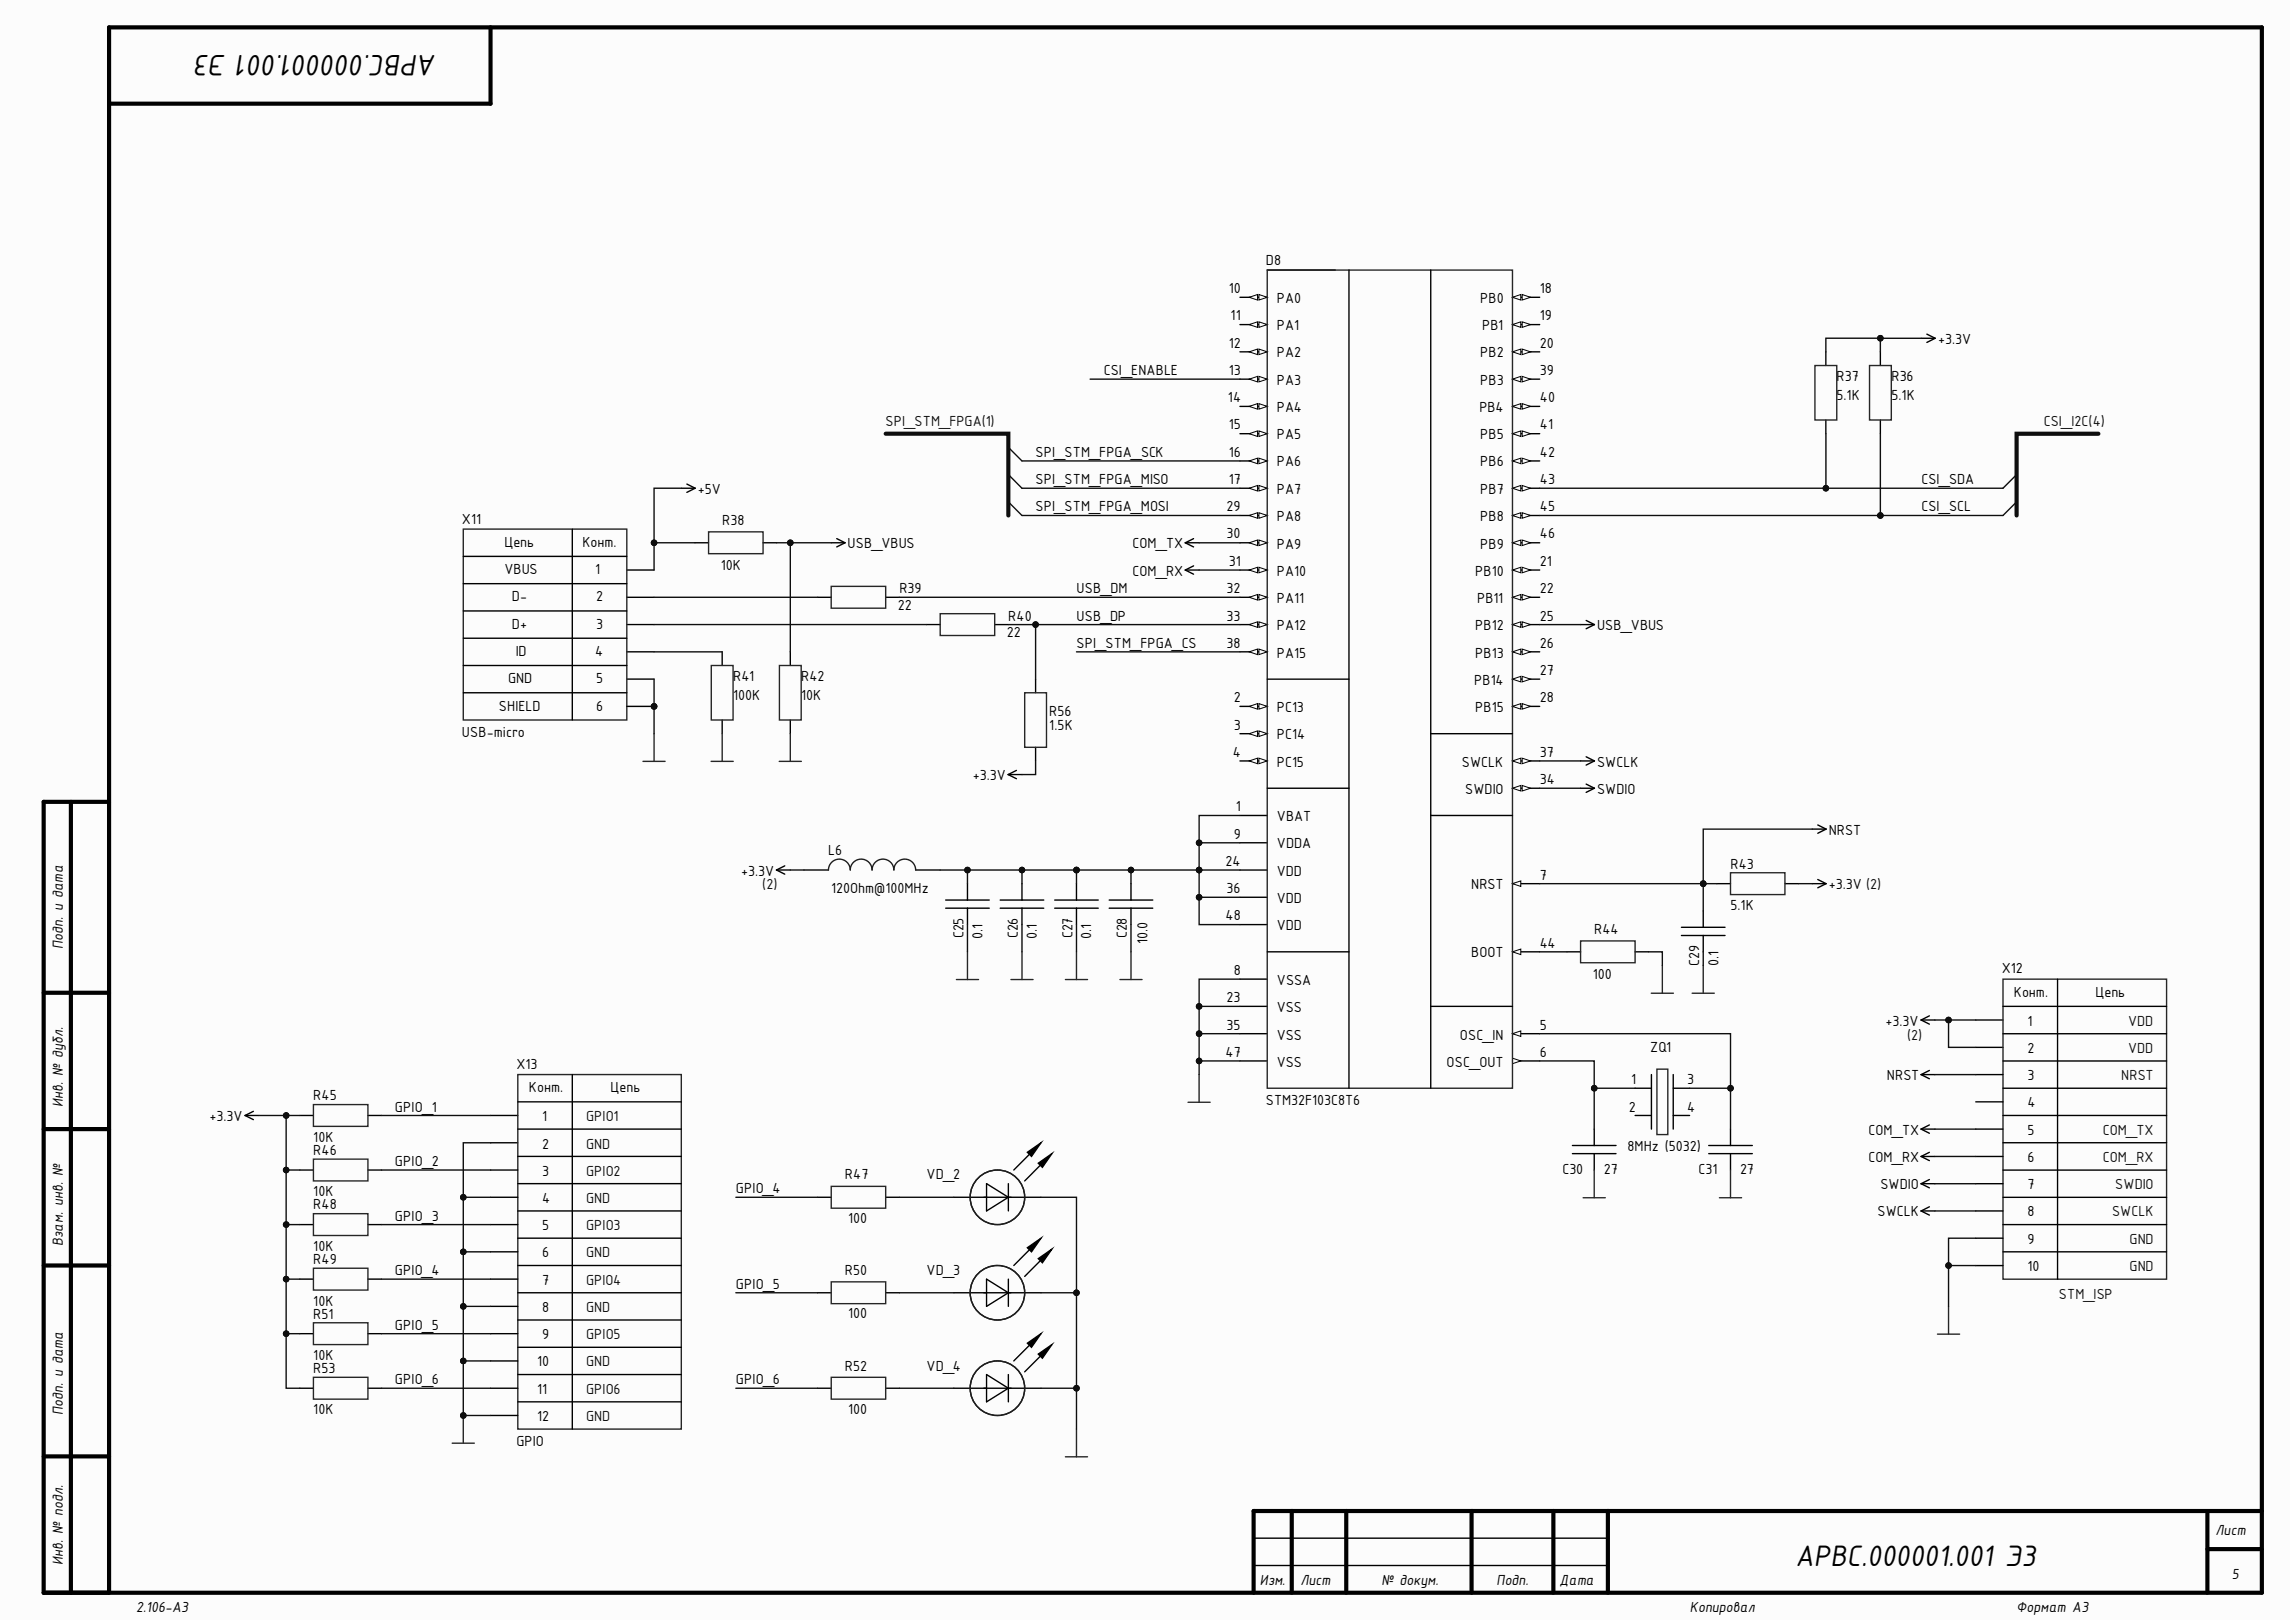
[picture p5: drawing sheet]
<svg xmlns="http://www.w3.org/2000/svg" width="420mm" height="297mm" viewBox="0 0 420 297" stroke-linecap="round" stroke-linejoin="round" font-family="sans-serif">
<defs><g id="words">
<g font-size="5.9">
<text x="79.9" y="10" transform="rotate(-180 79.9 10)">АРВС.000001.001 Э3</text>
<text x="328.7" y="286.6">АРВС.000001.001 Э3</text>
</g>
<g font-size="2.9">
<text x="225" y="53.7">10</text>
<text x="231.7" y="48.4">D8</text>
<text x="281.9" y="53.7">18</text>
<text x="225.3" y="58.7">11</text>
<text x="233.8" y="55.4">PA0</text>
<text x="271" y="55.4">PB0</text>
<text x="281.9" y="58.7">19</text>
<text x="225" y="63.6">12</text>
<text x="233.8" y="60.4">PA1</text>
<text x="233.8" y="65.4">PA2</text>
<text x="271" y="65.4">PB2</text>
<text x="271.4" y="60.4">PB1</text>
<text x="281.9" y="63.6">20</text>
<text x="354.8" y="63">+3.3V</text>
<text x="202.1" y="68.6">CSI_ENABLE</text>
<text x="225" y="68.6">13</text>
<text x="233.8" y="70.4">PA3</text>
<text x="271" y="70.4">PB3</text>
<text x="281.9" y="68.6">39</text>
<text x="336.2" y="69.7">R37</text>
<text x="346.3" y="69.7">R36</text>
<text x="224.8" y="73.6">14</text>
<text x="233.8" y="75.4">PA4</text>
<text x="270.8" y="75.4">PB4</text>
<text x="281.9" y="73.6">40</text>
<text x="336.2" y="73.3">5.1K</text>
<text x="346.3" y="73.3">5.1K</text>
<text x="189.6" y="83.6">SPI_STM_FPGA_SCK</text>
<text x="225" y="78.6">15</text>
<text x="225" y="83.6">16</text>
<text x="233.8" y="80.4">PA5</text>
<text x="271" y="80.4">PB5</text>
<text x="281.9" y="78.6">41</text>
<text x="281.9" y="83.6">42</text>
<text x="189.6" y="88.6">SPI_STM_FPGA_MISO</text>
<text x="225" y="88.6">17</text>
<text x="233.8" y="85.4">PA6</text>
<text x="271" y="85.4">PB6</text>
<text x="281.9" y="88.6">43</text>
<text x="351.8" y="88.6">CSI_SDA</text>
<text x="84.6" y="95.8">X11</text>
<text x="127.7" y="90.4">+5V</text>
<text x="189.6" y="93.6">SPI_STM_FPGA_MOSI</text>
<text x="224.6" y="93.6">29</text>
<text x="233.8" y="90.4">PA7</text>
<text x="233.8" y="95.3">PA8</text>
<text x="271" y="90.4">PB7</text>
<text x="271" y="95.3">PB8</text>
<text x="281.9" y="93.6">45</text>
<text x="351.8" y="93.6">CSI_SCL</text>
<text x="92.3" y="100.1">Цепь</text>
<text x="106.6" y="100.1">Конт.</text>
<text x="132.2" y="96.1">R38</text>
<text x="155.2" y="100.3">USB_VBUS</text>
<text x="207.3" y="100.3">COM_TX</text>
<text x="224.6" y="98.5">30</text>
<text x="233.8" y="100.4">PA9</text>
<text x="271" y="100.4">PB9</text>
<text x="281.9" y="98.5">46</text>
<text x="92.3" y="105.1">VBUS</text>
<text x="109" y="105.1">1</text>
<text x="132" y="104.4">10K</text>
<text x="207.3" y="105.4">COM_RX</text>
<text x="225" y="103.6">31</text>
<text x="233.8" y="105.4">PA10</text>
<text x="270.1" y="105.4">PB10</text>
<text x="281.9" y="103.6">21</text>
<text x="93.7" y="110">D-</text>
<text x="109.1" y="110">2</text>
<text x="164.4" y="111.6">22</text>
<text x="164.7" y="108.6">R39</text>
<text x="184.6" y="113.6">R40</text>
<text x="197.1" y="108.6">USB_DM</text>
<text x="197.1" y="113.6">USB_DP</text>
<text x="224.6" y="108.6">32</text>
<text x="224.6" y="113.6">33</text>
<text x="233.8" y="110.4">PA11</text>
<text x="270.4" y="110.4">PB11</text>
<text x="281.9" y="108.6">22</text>
<text x="281.9" y="113.6">25</text>
<text x="93.7" y="115">D+</text>
<text x="109.1" y="115">3</text>
<text x="184.3" y="116.6">22</text>
<text x="197.1" y="118.6">SPI_STM_FPGA_CS</text>
<text x="224.6" y="118.6">38</text>
<text x="233.8" y="115.4">PA12</text>
<text x="270.1" y="115.4">PB12</text>
<text x="281.9" y="118.6">26</text>
<text x="292.4" y="115.4">USB_VBUS</text>
<text x="93" y="125">GND</text>
<text x="94.4" y="120">ID</text>
<text x="109" y="120">4</text>
<text x="109.1" y="125">5</text>
<text x="134.2" y="124.6">R41</text>
<text x="146.7" y="124.6">R42</text>
<text x="233.8" y="120.4">PA15</text>
<text x="269.9" y="125.3">PB14</text>
<text x="270.1" y="120.4">PB13</text>
<text x="281.9" y="123.6">27</text>
<text x="91.3" y="130.1">SHIELD</text>
<text x="109.1" y="130.1">6</text>
<text x="134.2" y="128.1">100K</text>
<text x="146.7" y="128.1">10K</text>
<text x="192.1" y="131">R56</text>
<text x="225.9" y="128.6">2</text>
<text x="233.8" y="130.3">PC13</text>
<text x="270.1" y="130.3">PB15</text>
<text x="281.9" y="128.6">28</text>
<text x="84.6" y="134.8">USB-micro</text>
<text x="192.1" y="133.5">1.5K</text>
<text x="225.9" y="133.5">3</text>
<text x="233.8" y="135.3">PC14</text>
<text x="178.1" y="142.8">+3.3V</text>
<text x="225.7" y="138.5">4</text>
<text x="233.8" y="140.3">PC15</text>
<text x="267.6" y="140.3">SWCLK</text>
<text x="281.9" y="143.5">34</text>
<text x="281.9" y="138.5">37</text>
<text x="292.4" y="140.3">SWCLK</text>
<text x="226.2" y="148.5">1</text>
<text x="268.2" y="145.3">SWDIO</text>
<text x="292.4" y="145.3">SWDIO</text>
<text x="225.9" y="153.5">9</text>
<text x="233.8" y="150.3">VBAT</text>
<text x="233.8" y="155.3">VDDA</text>
<text x="334.8" y="152.8">NRST</text>
<text x="135.7" y="160.2">+3.3V</text>
<text x="151.6" y="156.5">L6</text>
<text x="224.4" y="158.5">24</text>
<text x="233.8" y="160.2">VDD</text>
<text x="281.9" y="161">7</text>
<text x="316.8" y="159">R43</text>
<text x="152.2" y="163.5">120Ohm@100MHz</text>
<text x="224.6" y="163.5">36</text>
<text x="233.8" y="165.2">VDD</text>
<text x="269.3" y="162.8">NRST</text>
<text x="316.8" y="166.5">5.1K</text>
<text x="334.8" y="162.8">+3.3V (2)</text>
<text x="11.5" y="173.7" transform="rotate(-90 11.5 173.7)">Подп. и дата</text>
<text x="176.4" y="171.7" transform="rotate(-90 176.4 171.7)">C25</text>
<text x="179.9" y="171.8" transform="rotate(-90 179.9 171.8)">0.1</text>
<text x="186.4" y="171.7" transform="rotate(-90 186.4 171.7)">C26</text>
<text x="189.8" y="171.8" transform="rotate(-90 189.8 171.8)">0.1</text>
<text x="196.3" y="171.7" transform="rotate(-90 196.3 171.7)">C27</text>
<text x="199.8" y="171.8" transform="rotate(-90 199.8 171.8)">0.1</text>
<text x="206.3" y="171.7" transform="rotate(-90 206.3 171.7)">C28</text>
<text x="210.1" y="172.8" transform="rotate(-90 210.1 172.8)">10.0</text>
<text x="224.4" y="168.4">48</text>
<text x="233.8" y="170.2">VDD</text>
<text x="281.9" y="173.4">44</text>
<text x="291.9" y="171">R44</text>
<text x="225.9" y="178.4">8</text>
<text x="269.3" y="175.2">BOOT</text>
<text x="291.6" y="179.3">100</text>
<text x="311.1" y="176.7" transform="rotate(-90 311.1 176.7)">C29</text>
<text x="314.6" y="176.8" transform="rotate(-90 314.6 176.8)">0.1</text>
<text x="366.5" y="178.2">X12</text>
<text x="224.6" y="183.4">23</text>
<text x="233.8" y="180.2">VSSA</text>
<text x="233.8" y="185.2">VSS</text>
<text x="368.7" y="182.5">Конт.</text>
<text x="383.6" y="182.5">Цепь</text>
<text x="224.6" y="188.5">35</text>
<text x="233.8" y="190.3">VSS</text>
<text x="267.3" y="190.3">OSC_IN</text>
<text x="281.9" y="188.5">5</text>
<text x="345.2" y="187.7">+3.3V</text>
<text x="371.2" y="187.7">1</text>
<text x="94.5" y="195.7">X13</text>
<text x="224.4" y="193.5">47</text>
<text x="233.8" y="195.2">VSS</text>
<text x="264.8" y="195.2">OSC_OUT</text>
<text x="281.9" y="193.5">6</text>
<text x="302.1" y="192.4">ZQ1</text>
<text x="345.4" y="197.7">NRST</text>
<text x="371.2" y="192.7">2</text>
<text x="371.2" y="197.7">3</text>
<text x="11.5" y="202.7" transform="rotate(-90 11.5 202.7)">Инв. № дубл.</text>
<text x="57.4" y="201.4">R45</text>
<text x="72.3" y="203.4">GPIO_1</text>
<text x="96.8" y="199.9">Конт.</text>
<text x="111.8" y="199.9">Цепь</text>
<text x="231.7" y="202.3">STM32F103C8T6</text>
<text x="298.2" y="203.4">2</text>
<text x="298.6" y="198.4">1</text>
<text x="308.9" y="198.4">3</text>
<text x="308.9" y="203.4">4</text>
<text x="371.2" y="202.7">4</text>
<text x="38.4" y="205.2">+3.3V</text>
<text x="57.4" y="208.9">10K</text>
<text x="99.3" y="205.2">1</text>
<text x="342.1" y="207.7">COM_TX</text>
<text x="371.2" y="207.7">5</text>
<text x="57.4" y="211.4">R46</text>
<text x="72.3" y="213.4">GPIO_2</text>
<text x="99.3" y="210.2">2</text>
<text x="99.3" y="215.2">3</text>
<text x="154.7" y="215.9">R47</text>
<text x="169.6" y="215.9">VD_2</text>
<text x="286.1" y="214.8">C30</text>
<text x="293.7" y="214.8">27</text>
<text x="298" y="210.7">8MHz (5032)</text>
<text x="311" y="214.8">C31</text>
<text x="318.6" y="214.8">27</text>
<text x="342.1" y="212.6">COM_RX</text>
<text x="371.2" y="212.6">6</text>
<text x="57.4" y="218.9">10K</text>
<text x="57.4" y="221.4">R48</text>
<text x="99.3" y="220.2">4</text>
<text x="134.7" y="218.4">GPIO_4</text>
<text x="344.3" y="217.6">SWDIO</text>
<text x="371.2" y="217.6">7</text>
<text x="72.3" y="223.4">GPIO_3</text>
<text x="99.3" y="225.2">5</text>
<text x="155.3" y="223.8">100</text>
<text x="343.8" y="222.6">SWCLK</text>
<text x="371.2" y="222.6">8</text>
<text x="371.2" y="227.6">9</text>
<text x="11.5" y="228.1" transform="rotate(-90 11.5 228.1)">Взам. инв. №</text>
<text x="57.4" y="229">10K</text>
<text x="57.4" y="231.3">R49</text>
<text x="72.3" y="233.4">GPIO_4</text>
<text x="99.3" y="230.1">6</text>
<text x="154.7" y="233.4">R50</text>
<text x="169.6" y="233.4">VD_3</text>
<text x="371.2" y="232.7">10</text>
<text x="57.4" y="238.9">10K</text>
<text x="99.3" y="235.1">7</text>
<text x="134.7" y="235.9">GPIO_5</text>
<text x="57.4" y="241.4">R51</text>
<text x="72.3" y="243.3">GPIO_5</text>
<text x="99.3" y="240.1">8</text>
<text x="99.3" y="245.1">9</text>
<text x="155.3" y="241.2">100</text>
<text x="57.4" y="248.9">10K</text>
<text x="57.4" y="251.4">R53</text>
<text x="98.3" y="250.1">10</text>
<text x="154.7" y="250.8">R52</text>
<text x="169.6" y="250.8">VD_4</text>
<text x="72.3" y="253.3">GPIO_6</text>
<text x="98.3" y="255.1">11</text>
<text x="134.7" y="253.3">GPIO_6</text>
<text x="11.5" y="259" transform="rotate(-90 11.5 259)">Подп. и дата</text>
<text x="57.4" y="258.9">10K</text>
<text x="98.3" y="260.1">12</text>
<text x="155.3" y="258.7">100</text>
<text x="94.5" y="264.6">GPIO</text>
<text x="405.6" y="281">Лист</text>
<text x="11.5" y="286.4" transform="rotate(-90 11.5 286.4)">Инв. № подл.</text>
<text x="230.6" y="290.1">Изм.</text>
<text x="238.1" y="290.1">Лист</text>
<text x="252.9" y="290.1">№ докум.</text>
<text x="274" y="290.1">Подп.</text>
<text x="285.5" y="290.1">Дата</text>
<text x="408.6" y="289.1">5</text>
<text x="24.9" y="295.1">2.106-A3</text>
<text x="309.4" y="295.1">Копировал</text>
<text x="369.2" y="295.1">Формат А3</text>
</g>
<g font-size="2.9" fill="#0e0e0e">
<text x="162.1" y="77.9">SPI_STM_FPGA(1)</text>
<text x="374.2" y="77.9">CSI_I2C(4)</text>
<text x="139.6" y="162.8">(2)</text>
<text x="349.2" y="190.3">(2)</text>
<text x="389.6" y="187.7">VDD</text>
<text x="388.4" y="197.7">NRST</text>
<text x="389.6" y="192.7">VDD</text>
<text x="107.3" y="205.2">GPIO1</text>
<text x="385" y="207.7">COM_TX</text>
<text x="107.3" y="210.2">GND</text>
<text x="107.3" y="215.2">GPIO2</text>
<text x="385" y="212.6">COM_RX</text>
<text x="107.3" y="220.2">GND</text>
<text x="387.3" y="217.6">SWDIO</text>
<text x="107.3" y="225.2">GPIO3</text>
<text x="386.7" y="222.6">SWCLK</text>
<text x="389.9" y="227.6">GND</text>
<text x="107.3" y="230.1">GND</text>
<text x="389.9" y="232.7">GND</text>
<text x="107.3" y="235.1">GPIO4</text>
<text x="377" y="237.7">STM_ISP</text>
<text x="107.3" y="240.1">GND</text>
<text x="107.3" y="245.1">GPIO5</text>
<text x="107.3" y="250.1">GND</text>
<text x="107.3" y="255.1">GPIO6</text>
<text x="107.3" y="260.1">GND</text>
</g>
</g></defs>
<g fill="#fcfcfc">
<path d="M0 0h419.1v296.5h-419.1z" fill-rule="evenodd"/>
<path d="M0 0h419.1v296.5h-419.1z" fill-rule="evenodd"/>
</g>
<g fill="none" stroke="#000" stroke-width=".76">
<path d="M89.8 5v14h-69.8M13 146.8v144.7M20 146.8h-12v144.7h406.1v-286.5h-394.1v286.5M8 181.7h12M8 206.6h12M8 231.6h12M8 266.5h12M236.5 276.5v15M246.5 276.5v15M269.4 276.5v15M284.4 276.5v15M294.4 276.5v15"/>
<path d="M404.1 276.5v15M414.1 276.5h-184.6v15M404.1 283.5h10"/>
</g>
<g fill="none" stroke="#000" stroke-width=".25">
<path d="M232 49.4h12.5M217 99.3l1.5 .8M217 99.3h2.5M218.5 98.6l-1.5 .7M217 104.3l1.5 .8M217 104.3h2.5M218.5 103.6l-1.5 .7M227 129.3h5M227 149.2h5M299.4 199.2h2.9M302.3 196.7v9.9M306.3 199.2h3"/>
<path d="M306.3 196.7v9.9M287.9 211.1h8M287.9 209.6h8M291.9 206.6v3M291.9 211.1v3M299.4 204.2h2.9M306.3 204.2h3M312.8 211.1h8M312.8 209.6h8M316.8 206.6v3M316.8 211.1v3M229.5 286.5h64.9"/>
<path d="M229.5 281.5h64.9"/>
</g>
<g fill="none" stroke="#262626" stroke-width=".25">
<path d="M175.1 179.3h4.1M177.1 174.2v5.1M185.1 179.3h4M187.1 174.2v5.1M195.1 179.3h4M197.1 174.2v5.1M205 179.3h4.1M207.1 174.2v5.1M219.5 196.7v5M303.3 195.7h2v12h-2zM217.5 201.7h4.1M289.8 219.2h4.1"/>
<path d="M291.9 214.1v5.1M314.8 219.2h4.1M316.8 214.1v5.1"/>
</g>
<path d="M230.5 128.8l1.5 .5-1.5 .5z" fill="#fbfbfb"/>
<path d="M230.5 128.8l1.5 .5-1.5 .5z" fill="none" stroke="#000" stroke-width=".18"/>
<path d="M228.7 129.3l1.5-.5v1z" fill="#fbfbfb"/>
<path d="M228.7 129.3l1.5-.5v1z" fill="none" stroke="#000" stroke-width=".18"/>
<path d="M227 134.3h5" fill="none" stroke="#000" stroke-width=".25"/>
<path d="M230.5 133.8l1.5 .5-1.5 .5z" fill="#fbfbfb"/>
<path d="M230.5 133.8l1.5 .5-1.5 .5z" fill="none" stroke="#000" stroke-width=".18"/>
<path d="M228.7 134.3l1.5-.5v1z" fill="#fbfbfb"/>
<path d="M228.7 134.3l1.5-.5v1z" fill="none" stroke="#000" stroke-width=".18"/>
<path d="M227 139.3h5" fill="none" stroke="#000" stroke-width=".25"/>
<path d="M230.5 138.8l1.5 .5-1.5 .5z" fill="#fbfbfb"/>
<path d="M230.5 138.8l1.5 .5-1.5 .5z" fill="none" stroke="#000" stroke-width=".18"/>
<path d="M228.7 139.3l1.5-.5v1z" fill="#fbfbfb"/>
<path d="M228.7 139.3l1.5-.5v1z" fill="none" stroke="#000" stroke-width=".18"/>
<path d="M276.9 189.2h5" fill="none" stroke="#000" stroke-width=".25"/>
<path d="M276.9 189.2l1.5-.5v1z" fill="#fbfbfb"/>
<path d="M276.9 189.2l1.5-.5v1z" fill="none" stroke="#000" stroke-width=".18"/>
<path d="M276.9 194.2h5" fill="none" stroke="#000" stroke-width=".25"/>
<path d="M276.9 193.7l1.5 .5-1.5 .5z" fill="#fbfbfb"/>
<path d="M276.9 193.7l1.5 .5-1.5 .5z" fill="none" stroke="#000" stroke-width=".18"/>
<path d="M276.9 161.7h5" fill="none" stroke="#000" stroke-width=".25"/>
<path d="M276.9 161.7l1.5-.5v1z" fill="#fbfbfb"/>
<path d="M276.9 161.7l1.5-.5v1z" fill="none" stroke="#000" stroke-width=".18"/>
<path d="M227 54.4h5M227 154.2h5M227 179.2h5" fill="none" stroke="#000" stroke-width=".25"/>
<path d="M230.5 53.9l1.5 .5-1.5 .5z" fill="#fbfbfb"/>
<path d="M230.5 53.9l1.5 .5-1.5 .5z" fill="none" stroke="#000" stroke-width=".18"/>
<path d="M228.7 54.4l1.5-.5v1z" fill="#fbfbfb"/>
<path d="M228.7 54.4l1.5-.5v1z" fill="none" stroke="#000" stroke-width=".18"/>
<path d="M227 59.4h5" fill="none" stroke="#000" stroke-width=".25"/>
<path d="M230.5 58.9l1.5 .5-1.5 .5z" fill="#fbfbfb"/>
<path d="M230.5 58.9l1.5 .5-1.5 .5z" fill="none" stroke="#000" stroke-width=".18"/>
<path d="M228.7 59.4l1.5-.5v1z" fill="#fbfbfb"/>
<path d="M228.7 59.4l1.5-.5v1z" fill="none" stroke="#000" stroke-width=".18"/>
<path d="M227 64.4h5" fill="none" stroke="#000" stroke-width=".25"/>
<path d="M230.5 63.9l1.5 .5-1.5 .5z" fill="#fbfbfb"/>
<path d="M230.5 63.9l1.5 .5-1.5 .5z" fill="none" stroke="#000" stroke-width=".18"/>
<path d="M228.7 64.4l1.5-.5v1z" fill="#fbfbfb"/>
<path d="M228.7 64.4l1.5-.5v1z" fill="none" stroke="#000" stroke-width=".18"/>
<path d="M227 69.4h5" fill="none" stroke="#000" stroke-width=".25"/>
<path d="M230.5 68.9l1.5 .5-1.5 .5z" fill="#fbfbfb"/>
<path d="M230.5 68.9l1.5 .5-1.5 .5z" fill="none" stroke="#000" stroke-width=".18"/>
<path d="M228.7 69.4l1.5-.5v1z" fill="#fbfbfb"/>
<path d="M228.7 69.4l1.5-.5v1z" fill="none" stroke="#000" stroke-width=".18"/>
<path d="M227 74.4h5" fill="none" stroke="#000" stroke-width=".25"/>
<path d="M230.5 73.9l1.5 .5-1.5 .5z" fill="#fbfbfb"/>
<path d="M230.5 73.9l1.5 .5-1.5 .5z" fill="none" stroke="#000" stroke-width=".18"/>
<path d="M228.7 74.4l1.5-.5v1z" fill="#fbfbfb"/>
<path d="M228.7 74.4l1.5-.5v1z" fill="none" stroke="#000" stroke-width=".18"/>
<path d="M227 79.4h5" fill="none" stroke="#000" stroke-width=".25"/>
<path d="M230.5 78.9l1.5 .5-1.5 .5z" fill="#fbfbfb"/>
<path d="M230.5 78.9l1.5 .5-1.5 .5z" fill="none" stroke="#000" stroke-width=".18"/>
<path d="M228.7 79.4l1.5-.5v1z" fill="#fbfbfb"/>
<path d="M228.7 79.4l1.5-.5v1z" fill="none" stroke="#000" stroke-width=".18"/>
<path d="M227 84.4h5" fill="none" stroke="#000" stroke-width=".25"/>
<path d="M230.5 83.9l1.5 .5-1.5 .5z" fill="#fbfbfb"/>
<path d="M230.5 83.9l1.5 .5-1.5 .5z" fill="none" stroke="#000" stroke-width=".18"/>
<path d="M228.7 84.4l1.5-.5v1z" fill="#fbfbfb"/>
<path d="M228.7 84.4l1.5-.5v1z" fill="none" stroke="#000" stroke-width=".18"/>
<path d="M227 89.4h5" fill="none" stroke="#000" stroke-width=".25"/>
<path d="M230.5 88.9l1.5 .5-1.5 .5z" fill="#fbfbfb"/>
<path d="M230.5 88.9l1.5 .5-1.5 .5z" fill="none" stroke="#000" stroke-width=".18"/>
<path d="M228.7 89.4l1.5-.5v1z" fill="#fbfbfb"/>
<path d="M228.7 89.4l1.5-.5v1z" fill="none" stroke="#000" stroke-width=".18"/>
<path d="M276.9 54.4h5" fill="none" stroke="#000" stroke-width=".25"/>
<path d="M276.9 54.4l1.5-.5v1z" fill="#fbfbfb"/>
<path d="M276.9 54.4l1.5-.5v1z" fill="none" stroke="#000" stroke-width=".18"/>
<path d="M278.7 53.9l1.5 .5-1.5 .5z" fill="#fbfbfb"/>
<path d="M278.7 53.9l1.5 .5-1.5 .5z" fill="none" stroke="#000" stroke-width=".18"/>
<path d="M276.9 59.4h5" fill="none" stroke="#000" stroke-width=".25"/>
<path d="M276.9 59.4l1.5-.5v1z" fill="#fbfbfb"/>
<path d="M276.9 59.4l1.5-.5v1z" fill="none" stroke="#000" stroke-width=".18"/>
<path d="M278.7 58.9l1.5 .5-1.5 .5z" fill="#fbfbfb"/>
<path d="M278.7 58.9l1.5 .5-1.5 .5z" fill="none" stroke="#000" stroke-width=".18"/>
<path d="M276.9 64.4h5" fill="none" stroke="#000" stroke-width=".25"/>
<path d="M276.9 64.4l1.5-.5v1z" fill="#fbfbfb"/>
<path d="M276.9 64.4l1.5-.5v1z" fill="none" stroke="#000" stroke-width=".18"/>
<path d="M278.7 63.9l1.5 .5-1.5 .5z" fill="#fbfbfb"/>
<path d="M278.7 63.9l1.5 .5-1.5 .5z" fill="none" stroke="#000" stroke-width=".18"/>
<path d="M276.9 104.3h5" fill="none" stroke="#000" stroke-width=".25"/>
<path d="M276.9 104.3l1.5-.5v1z" fill="#fbfbfb"/>
<path d="M276.9 104.3l1.5-.5v1z" fill="none" stroke="#000" stroke-width=".18"/>
<path d="M278.7 103.8l1.5 .5-1.5 .5z" fill="#fbfbfb"/>
<path d="M278.7 103.8l1.5 .5-1.5 .5z" fill="none" stroke="#000" stroke-width=".18"/>
<path d="M276.9 109.3h5" fill="none" stroke="#000" stroke-width=".25"/>
<path d="M276.9 109.3l1.5-.5v1z" fill="#fbfbfb"/>
<path d="M276.9 109.3l1.5-.5v1z" fill="none" stroke="#000" stroke-width=".18"/>
<path d="M278.7 108.8l1.5 .5-1.5 .5z" fill="#fbfbfb"/>
<path d="M278.7 108.8l1.5 .5-1.5 .5z" fill="none" stroke="#000" stroke-width=".18"/>
<path d="M276.9 114.3h5M227 159.2h5M227 184.2h5" fill="none" stroke="#000" stroke-width=".25"/>
<path d="M276.9 114.3l1.5-.5v1z" fill="#fbfbfb"/>
<path d="M276.9 114.3l1.5-.5v1z" fill="none" stroke="#000" stroke-width=".18"/>
<path d="M278.7 113.8l1.5 .5-1.5 .5z" fill="#fbfbfb"/>
<path d="M278.7 113.8l1.5 .5-1.5 .5z" fill="none" stroke="#000" stroke-width=".18"/>
<path d="M276.9 119.3h5" fill="none" stroke="#000" stroke-width=".25"/>
<path d="M276.9 119.3l1.5-.5v1z" fill="#fbfbfb"/>
<path d="M276.9 119.3l1.5-.5v1z" fill="none" stroke="#000" stroke-width=".18"/>
<path d="M278.7 118.8l1.5 .5-1.5 .5z" fill="#fbfbfb"/>
<path d="M278.7 118.8l1.5 .5-1.5 .5z" fill="none" stroke="#000" stroke-width=".18"/>
<path d="M276.9 124.3h5" fill="none" stroke="#000" stroke-width=".25"/>
<path d="M276.9 124.3l1.5-.5v1z" fill="#fbfbfb"/>
<path d="M276.9 124.3l1.5-.5v1z" fill="none" stroke="#000" stroke-width=".18"/>
<path d="M278.7 123.8l1.5 .5-1.5 .5z" fill="#fbfbfb"/>
<path d="M278.7 123.8l1.5 .5-1.5 .5z" fill="none" stroke="#000" stroke-width=".18"/>
<path d="M276.9 129.3h5" fill="none" stroke="#000" stroke-width=".25"/>
<path d="M276.9 129.3l1.5-.5v1z" fill="#fbfbfb"/>
<path d="M276.9 129.3l1.5-.5v1z" fill="none" stroke="#000" stroke-width=".18"/>
<path d="M278.7 128.8l1.5 .5-1.5 .5z" fill="#fbfbfb"/>
<path d="M278.7 128.8l1.5 .5-1.5 .5z" fill="none" stroke="#000" stroke-width=".18"/>
<path d="M227 94.3h5" fill="none" stroke="#000" stroke-width=".25"/>
<path d="M230.5 93.8l1.5 .5-1.5 .6z" fill="#fbfbfb"/>
<path d="M230.5 93.8l1.5 .5-1.5 .6z" fill="none" stroke="#000" stroke-width=".18"/>
<path d="M228.7 94.3l1.5-.5v1.1z" fill="#fbfbfb"/>
<path d="M228.7 94.3l1.5-.5v1.1z" fill="none" stroke="#000" stroke-width=".18"/>
<path d="M227 99.3h5" fill="none" stroke="#000" stroke-width=".25"/>
<path d="M230.5 98.8l1.5 .5-1.5 .5z" fill="#fbfbfb"/>
<path d="M230.5 98.8l1.5 .5-1.5 .5z" fill="none" stroke="#000" stroke-width=".18"/>
<path d="M228.7 99.3l1.5-.5v1z" fill="#fbfbfb"/>
<path d="M228.7 99.3l1.5-.5v1z" fill="none" stroke="#000" stroke-width=".18"/>
<path d="M227 104.3h5" fill="none" stroke="#000" stroke-width=".25"/>
<path d="M230.5 103.8l1.5 .5-1.5 .5z" fill="#fbfbfb"/>
<path d="M230.5 103.8l1.5 .5-1.5 .5z" fill="none" stroke="#000" stroke-width=".18"/>
<path d="M228.7 104.3l1.5-.5v1z" fill="#fbfbfb"/>
<path d="M228.7 104.3l1.5-.5v1z" fill="none" stroke="#000" stroke-width=".18"/>
<path d="M227 109.3h5" fill="none" stroke="#000" stroke-width=".25"/>
<path d="M230.5 108.8l1.5 .5-1.5 .5z" fill="#fbfbfb"/>
<path d="M230.5 108.8l1.5 .5-1.5 .5z" fill="none" stroke="#000" stroke-width=".18"/>
<path d="M228.7 109.3l1.5-.5v1z" fill="#fbfbfb"/>
<path d="M228.7 109.3l1.5-.5v1z" fill="none" stroke="#000" stroke-width=".18"/>
<path d="M227 114.3h5" fill="none" stroke="#000" stroke-width=".25"/>
<path d="M230.5 113.8l1.5 .5-1.5 .5z" fill="#fbfbfb"/>
<path d="M230.5 113.8l1.5 .5-1.5 .5z" fill="none" stroke="#000" stroke-width=".18"/>
<path d="M228.7 114.3l1.5-.5v1z" fill="#fbfbfb"/>
<path d="M228.7 114.3l1.5-.5v1z" fill="none" stroke="#000" stroke-width=".18"/>
<path d="M276.9 144.3h5" fill="none" stroke="#000" stroke-width=".25"/>
<path d="M276.9 144.3l1.5-.5v1z" fill="#fbfbfb"/>
<path d="M276.9 144.3l1.5-.5v1z" fill="none" stroke="#000" stroke-width=".18"/>
<path d="M278.7 143.8l1.5 .5-1.5 .5z" fill="#fbfbfb"/>
<path d="M278.7 143.8l1.5 .5-1.5 .5z" fill="none" stroke="#000" stroke-width=".18"/>
<path d="M276.9 139.3h5M227 164.2h5M227 189.2h5" fill="none" stroke="#000" stroke-width=".25"/>
<path d="M276.9 139.3l1.5-.5v1z" fill="#fbfbfb"/>
<path d="M276.9 139.3l1.5-.5v1z" fill="none" stroke="#000" stroke-width=".18"/>
<path d="M278.7 138.8l1.5 .5-1.5 .5z" fill="#fbfbfb"/>
<path d="M278.7 138.8l1.5 .5-1.5 .5z" fill="none" stroke="#000" stroke-width=".18"/>
<path d="M227 119.3h5" fill="none" stroke="#000" stroke-width=".25"/>
<path d="M230.5 118.8l1.5 .5-1.5 .5z" fill="#fbfbfb"/>
<path d="M230.5 118.8l1.5 .5-1.5 .5z" fill="none" stroke="#000" stroke-width=".18"/>
<path d="M228.7 119.3l1.5-.5v1z" fill="#fbfbfb"/>
<path d="M228.7 119.3l1.5-.5v1z" fill="none" stroke="#000" stroke-width=".18"/>
<path d="M276.9 69.4h5" fill="none" stroke="#000" stroke-width=".25"/>
<path d="M276.9 69.4l1.5-.5v1z" fill="#fbfbfb"/>
<path d="M276.9 69.4l1.5-.5v1z" fill="none" stroke="#000" stroke-width=".18"/>
<path d="M278.7 68.9l1.5 .5-1.5 .5z" fill="#fbfbfb"/>
<path d="M278.7 68.9l1.5 .5-1.5 .5z" fill="none" stroke="#000" stroke-width=".18"/>
<path d="M276.9 74.4h5" fill="none" stroke="#000" stroke-width=".25"/>
<path d="M276.9 74.4l1.5-.5v1z" fill="#fbfbfb"/>
<path d="M276.9 74.4l1.5-.5v1z" fill="none" stroke="#000" stroke-width=".18"/>
<path d="M278.7 73.9l1.5 .5-1.5 .5z" fill="#fbfbfb"/>
<path d="M278.7 73.9l1.5 .5-1.5 .5z" fill="none" stroke="#000" stroke-width=".18"/>
<path d="M276.9 79.4h5" fill="none" stroke="#000" stroke-width=".25"/>
<path d="M276.9 79.4l1.5-.5v1z" fill="#fbfbfb"/>
<path d="M276.9 79.4l1.5-.5v1z" fill="none" stroke="#000" stroke-width=".18"/>
<path d="M278.7 78.9l1.5 .5-1.5 .5z" fill="#fbfbfb"/>
<path d="M278.7 78.9l1.5 .5-1.5 .5z" fill="none" stroke="#000" stroke-width=".18"/>
<path d="M276.9 84.4h5" fill="none" stroke="#000" stroke-width=".25"/>
<path d="M276.9 84.4l1.5-.5v1z" fill="#fbfbfb"/>
<path d="M276.9 84.4l1.5-.5v1z" fill="none" stroke="#000" stroke-width=".18"/>
<path d="M278.7 83.9l1.5 .5-1.5 .5z" fill="#fbfbfb"/>
<path d="M278.7 83.9l1.5 .5-1.5 .5z" fill="none" stroke="#000" stroke-width=".18"/>
<path d="M276.9 89.4h5" fill="none" stroke="#000" stroke-width=".25"/>
<path d="M276.9 89.4l1.5-.5v1z" fill="#fbfbfb"/>
<path d="M276.9 89.4l1.5-.5v1z" fill="none" stroke="#000" stroke-width=".18"/>
<path d="M278.7 88.9l1.5 .5-1.5 .5z" fill="#fbfbfb"/>
<path d="M278.7 88.9l1.5 .5-1.5 .5z" fill="none" stroke="#000" stroke-width=".18"/>
<path d="M276.9 174.2h5" fill="none" stroke="#000" stroke-width=".25"/>
<path d="M276.9 174.2l1.5-.5v1z" fill="#fbfbfb"/>
<path d="M276.9 174.2l1.5-.5v1z" fill="none" stroke="#000" stroke-width=".18"/>
<path d="M276.9 94.3h5" fill="none" stroke="#000" stroke-width=".25"/>
<path d="M276.9 94.3l1.5-.5v1.1z" fill="#fbfbfb"/>
<path d="M276.9 94.3l1.5-.5v1.1z" fill="none" stroke="#000" stroke-width=".18"/>
<path d="M278.7 93.8l1.5 .5-1.5 .6z" fill="#fbfbfb"/>
<path d="M278.7 93.8l1.5 .5-1.5 .6z" fill="none" stroke="#000" stroke-width=".18"/>
<path d="M276.9 99.3h5" fill="none" stroke="#000" stroke-width=".25"/>
<path d="M276.9 99.3l1.5-.5v1z" fill="#fbfbfb"/>
<path d="M276.9 99.3l1.5-.5v1z" fill="none" stroke="#000" stroke-width=".18"/>
<path d="M278.7 98.8l1.5 .5-1.5 .5z" fill="#fbfbfb"/>
<path d="M278.7 98.8l1.5 .5-1.5 .5z" fill="none" stroke="#000" stroke-width=".18"/>
<g fill="none" stroke="#000" stroke-width=".25">
<path d="M247 49.4v149.8M261.9 49.4v149.8M232 124.3h15M261.9 134.3h15M289.4 139.3h2.5M290.4 138.5l1.5 .8M291.9 139.3l-1.5 .7M142.2 159.2l1.5 .8M142.2 159.2h2.5M143.7 158.5l-1.5 .7M147.2 159.2h4.5M167.6 159.2h4.5"/>
<path d="M232 144.3h15M261.9 149.2h15M289.4 144.3h2.5M290.4 143.5l1.5 .8M291.9 144.3l-1.5 .7M331.8 151.7h2.5M332.8 151l1.5 .7M334.3 151.7l-1.5 .8M173.1 166.2h8M173.1 164.7h8M177.1 161.7v3M177.1 166.2v3"/>
<path d="M183.1 166.2h8M183.1 164.7h8M187.1 161.7v3M187.1 166.2v3M193.1 166.2h8M193.1 164.7h8M197.1 161.7v3M197.1 166.2v3M203.1 166.2h8M203.1 164.7h8M207.1 161.7v3M207.1 166.2v3"/>
<path d="M227 169.2h5M232 174.2h15M286.9 174.2h2.5M299.4 174.2h2.5M307.8 171.2h8M307.8 169.7h8M311.8 166.7v3M311.8 171.2v3M314.3 161.7h2.5M326.8 161.7h2.5M331.8 161.7h2.5M332.8 161l1.5 .7"/>
<path d="M334.3 161.7l-1.5 .8M376.7 179.2v54.9M227 194.2h5M261.9 184.2h15M351.7 186.7l1.5 .7M351.7 186.7h2.5M351.7 196.7h2.5M351.7 196.7l1.5 .7M353.2 185.9l-1.5 .8M353.2 195.9l-1.5 .8M361.7 186.7h5M361.7 191.7h5"/>
<path d="M361.7 196.7h5M366.7 184.2h30M366.7 189.2h30M366.7 194.2h30M366.7 199.2h30M351.7 206.6h2.5M351.7 211.7h2.5M351.7 216.6h2.5M351.7 206.6l1.5 .8M351.7 211.7l1.5 .7M351.7 216.6l1.5 .8M353.2 205.9l-1.5 .7"/>
<path d="M353.2 210.9l-1.5 .8M353.2 215.9l-1.5 .7M361.7 201.7h5M361.7 206.6h5M361.7 211.7h5M361.7 216.6h5M366.7 204.2h30M366.7 209.1h30M366.7 214.1h30M366.7 219.1h30M351.7 221.6h2.5M351.7 221.6l1.5 .8"/>
<path d="M353.2 220.9l-1.5 .7M361.7 221.6h5M361.7 226.6h5M361.7 231.6h5M366.7 224.1h30M366.7 229.1h30"/>
</g>
<path d="M232 49.4h44.9v149.8h-44.9zM316.8 159.7h10v4h-10zM289.4 172.2h10v4h-10zM304.3 176.7v5.1M311.8 176.7v5.1M366.7 179.2h30v54.9h-30zM302.3 181.8h4.1M309.8 181.8h4.1M356.7 239.1v5.1M354.7 244.2h4.1" fill="none" stroke="#262626" stroke-width=".25"/>
<path d="M151.7 159.2a2 2 0 0 1 2-2 2 2 0 0 1 2 2 2 2 0 0 1 2-2 2 2 0 0 1 2 2 2 2 0 0 1 2-2 2 2 0 0 1 2 2 2 2 0 0 1 1.9-2 2 2 0 0 1 2 2" fill="none" stroke="#1c1c1c" stroke-width=".25"/>
<path d="M184.6 91.9l2.5 2.4M184.6 86.9l2.5 2.5M184.6 81.9l2.5 2.5" fill="none" stroke="#0e0e0e" stroke-width=".25"/>
<circle cx="119.7" cy="129.3" r=".51" fill="#0e0e0e"/>
<circle cx="119.7" cy="129.3" r=".51" fill="none" stroke="#0e0e0e" stroke-width=".18"/>
<path d="M104.8 96.8v35M84.8 101.8h30M84.8 106.8h30M84.8 111.8h30M84.8 116.8h30M114.8 104.3h4.9M114.8 109.3h4.9M114.8 114.3h4.9M114.8 119.3h4.9M84.8 121.8h30M114.8 124.3h4.9M114.8 129.3h4.9" fill="none" stroke="#000" stroke-width=".25"/>
<path d="M84.8 96.8h30v35h-30z" fill="none" stroke="#262626" stroke-width=".25"/>
<circle cx="119.7" cy="129.3" r=".51" fill="#0e0e0e"/>
<circle cx="119.7" cy="129.3" r=".51" fill="none" stroke="#0e0e0e" stroke-width=".18"/>
<g fill="none" stroke="#000" stroke-width=".25">
<path d="M334.3 64.4v2.5M334.3 76.9v2.5M344.3 64.4v2.5M344.3 76.9v2.5M351.8 61.9h2.5M352.8 61.2l1.5 .7M354.3 61.9l-1.5 .8M124.7 89.4h2.6M125.7 88.6l1.6 .8M127.2 99.3h2.5M127.3 89.4l-1.6 .7M139.7 99.3h2.5"/>
<path d="M152.2 99.3h2.5M153.2 98.6l1.5 .7M154.7 99.3l-1.5 .8M132.2 119.3v2.5M144.7 119.3v2.5M149.7 109.3h2.5M162.2 109.3h2.4M169.6 114.3h2.5M182.1 114.3h2.5M289.4 114.3h2.5M290.4 113.6l1.5 .7M291.9 114.3l-1.5 .8"/>
<path d="M84.8 126.8h30M132.2 131.8v2.5M144.7 131.8v2.5M174.6 219.1h6M184.6 219.1h6"/>
</g>
<g fill="none" stroke="#262626" stroke-width=".25">
<path d="M332.3 66.9h4v10h-4zM342.3 66.9h4v10h-4zM129.7 97.3h10v4h-10zM152.2 107.3h10v4h-10zM172.1 112.3h10v4h-10zM117.7 139.3h4.1M119.7 134.3v5M130.2 139.3h4M130.2 121.8h4v10h-4zM132.2 134.3v5M142.7 139.3h4M142.7 121.8h4v10h-4z"/>
<path d="M144.7 134.3v5"/>
</g>
<path d="M369.2 86.9l-2.5 2.5M369.2 91.9l-2.5 2.4" fill="none" stroke="#0e0e0e" stroke-width=".25"/>
<path d="M180.6 216.6l4 2.5-4 2.5zM184.6 216.6v5M188.6 211.1l-3 3M190.6 213.1l-3 3" fill="none" stroke="#010101" stroke-width=".25"/>
<circle cx="182.6" cy="219.1" r="5" fill="none" stroke="#1c1c1c" stroke-width=".25"/>
<path d="M190.1 212.9l2.5-1.8-1.8 2.5z" fill="#010101"/>
<path d="M190.1 212.9l2.5-1.8-1.8 2.5z" fill="none" stroke="#010101" stroke-width=".25"/>
<path d="M188.1 210.9l2.5-1.7-1.8 2.4z" fill="#010101"/>
<path d="M180.1 219.1h5M188.1 210.9l2.5-1.7-1.8 2.4zM180.6 234.1l4 2.5-4 2.5zM184.6 234.1v5M188.6 228.6l-3 3M190.6 230.6l-3 3" fill="none" stroke="#010101" stroke-width=".25"/>
<path d="M149.7 219.1h2.5M162.2 219.1h2.5M174.6 236.6h6M184.6 236.6h6" fill="none" stroke="#000" stroke-width=".25"/>
<path d="M152.2 217.1h10v4h-10z" fill="none" stroke="#262626" stroke-width=".25"/>
<circle cx="182.6" cy="236.6" r="5" fill="none" stroke="#1c1c1c" stroke-width=".25"/>
<path d="M190.1 230.4l2.5-1.8-1.8 2.5z" fill="#010101"/>
<path d="M190.1 230.4l2.5-1.8-1.8 2.5z" fill="none" stroke="#010101" stroke-width=".25"/>
<path d="M188.1 228.4l2.5-1.8-1.8 2.5z" fill="#010101"/>
<path d="M180.1 236.6h5M188.1 228.4l2.5-1.8-1.8 2.5zM180.6 251.6l4 2.5-4 2.5zM184.6 251.6v5M188.6 246.1l-3 3M190.6 248.1l-3 3" fill="none" stroke="#010101" stroke-width=".25"/>
<path d="M174.6 254.1h6M184.6 254.1h6" fill="none" stroke="#000" stroke-width=".25"/>
<circle cx="182.6" cy="254.1" r="5" fill="none" stroke="#1c1c1c" stroke-width=".25"/>
<path d="M190.1 247.8l2.5-1.7-1.8 2.5z" fill="#010101"/>
<path d="M190.1 247.8l2.5-1.7-1.8 2.5z" fill="none" stroke="#010101" stroke-width=".25"/>
<path d="M188.1 245.8l2.5-1.7-1.8 2.5z" fill="#010101"/>
<path d="M180.1 254.1h5M188.1 245.8l2.5-1.7-1.8 2.5z" fill="none" stroke="#010101" stroke-width=".25"/>
<g fill="none" stroke="#000" stroke-width=".25">
<path d="M104.8 196.7v64.9M89.8 204.2h5M89.8 209.2h5M89.8 214.1h5M89.8 219.1h5M94.8 201.7h29.9M94.8 206.6h29.9M94.8 211.6h29.9M94.8 216.6h29.9M89.8 224.1h5M89.8 229.1h5M89.8 234.1h5"/>
<path d="M89.8 239.1h5M94.8 236.6h29.9M94.8 221.6h29.9M94.8 226.6h29.9M94.8 231.6h29.9M149.7 236.6h2.5M162.2 236.6h2.5M89.8 254.1h5M89.8 244.1h5M89.8 249.1h5M89.8 259.1h5M94.8 241.6h29.9"/>
<path d="M94.8 246.6h29.9M94.8 251.6h29.9M94.8 256.6h29.9M149.7 254.1h2.5M162.2 254.1h2.5"/>
</g>
<path d="M94.8 196.7h29.9v64.9h-29.9zM152.2 234.6h10v4h-10zM84.8 259.1v5M152.2 252.1h10v4h-10zM82.8 264.1h4M195.1 266.6h4M197.1 261.6v5" fill="none" stroke="#262626" stroke-width=".25"/>
<circle cx="84.8" cy="259.1" r=".51" fill="#0e0e0e"/>
<circle cx="84.8" cy="259.1" r=".51" fill="none" stroke="#0e0e0e" stroke-width=".18"/>
<g fill="none" stroke="#000" stroke-width=".25">
<path d="M189.6 124.3v2.5M189.6 136.8v2.5M184.6 141.8l1.5 .7M184.6 141.8h2.5M186.1 141l-1.5 .8M44.9 204.2l1.5 .7M44.9 204.2h2.5M46.4 203.4l-1.5 .8M54.9 204.2h2.5M54.9 214.1h2.5M67.4 204.2h2.5M67.4 214.1h2.5"/>
<path d="M54.9 224.1h2.5M54.9 234.1h2.5M67.4 224.1h2.5M67.4 234.1h2.5M54.9 244.1h2.5M54.9 254.1h2.5M67.4 244.1h2.5M67.4 254.1h2.5"/>
</g>
<path d="M187.6 126.8h4v10h-4zM57.4 202.2h10v4h-10zM57.4 212.1h10v4h-10zM57.4 222.1h10v4h-10zM57.4 232.1h10v4h-10zM57.4 242.1h10v4h-10zM57.4 252.1h10v4h-10z" fill="none" stroke="#262626" stroke-width=".25"/>
<path d="M219.5 184.2h7.5" fill="none" stroke="#0e0e0e" stroke-width=".25"/>
<circle cx="219.5" cy="184.2" r=".51" fill="#0e0e0e"/>
<circle cx="219.5" cy="184.2" r=".51" fill="none" stroke="#0e0e0e" stroke-width=".18"/>
<path d="M219.5 189.2h7.5" fill="none" stroke="#0e0e0e" stroke-width=".25"/>
<circle cx="219.5" cy="189.2" r=".51" fill="#0e0e0e"/>
<circle cx="219.5" cy="189.2" r=".51" fill="none" stroke="#0e0e0e" stroke-width=".18"/>
<path d="M219.5 194.2h7.5" fill="none" stroke="#0e0e0e" stroke-width=".25"/>
<circle cx="219.5" cy="194.2" r=".51" fill="#0e0e0e"/>
<circle cx="219.5" cy="194.2" r=".51" fill="none" stroke="#0e0e0e" stroke-width=".18"/>
<path d="M219.5 99.3h7.5M219.5 104.3h7.5M227 179.2h-7.5v17.5" fill="none" stroke="#0e0e0e" stroke-width=".25"/>
<circle cx="219.5" cy="184.2" r=".51" fill="#0e0e0e"/>
<circle cx="219.5" cy="184.2" r=".51" fill="none" stroke="#0e0e0e" stroke-width=".18"/>
<circle cx="219.5" cy="189.2" r=".51" fill="#0e0e0e"/>
<circle cx="219.5" cy="189.2" r=".51" fill="none" stroke="#0e0e0e" stroke-width=".18"/>
<circle cx="219.5" cy="194.2" r=".51" fill="#0e0e0e"/>
<circle cx="219.5" cy="194.2" r=".51" fill="none" stroke="#0e0e0e" stroke-width=".18"/>
<path d="M219.5 154.2h7.5" fill="none" stroke="#0e0e0e" stroke-width=".25"/>
<circle cx="219.5" cy="154.2" r=".51" fill="#0e0e0e"/>
<circle cx="219.5" cy="154.2" r=".51" fill="none" stroke="#0e0e0e" stroke-width=".18"/>
<path d="M219.5 159.2h7.5" fill="none" stroke="#0e0e0e" stroke-width=".25"/>
<circle cx="219.5" cy="159.2" r=".51" fill="#0e0e0e"/>
<circle cx="219.5" cy="159.2" r=".51" fill="none" stroke="#0e0e0e" stroke-width=".18"/>
<path d="M219.5 164.2h7.5" fill="none" stroke="#0e0e0e" stroke-width=".25"/>
<circle cx="219.5" cy="164.2" r=".51" fill="#0e0e0e"/>
<circle cx="219.5" cy="164.2" r=".51" fill="none" stroke="#0e0e0e" stroke-width=".18"/>
<path d="M331.8 151.7h-20v10M281.9 174.2h5M301.9 174.2h2.4v2.5M311.8 174.2v2.5M329.3 161.7h2.5" fill="none" stroke="#0e0e0e" stroke-width=".25"/>
<circle cx="311.8" cy="161.7" r=".51" fill="#0e0e0e"/>
<circle cx="311.8" cy="161.7" r=".51" fill="none" stroke="#0e0e0e" stroke-width=".18"/>
<path d="M281.9 139.3h7.5M207.1 159.2v2.5M281.9 144.3h7.5" fill="none" stroke="#0e0e0e" stroke-width=".25"/>
<circle cx="207.1" cy="159.2" r=".51" fill="#0e0e0e"/>
<circle cx="207.1" cy="159.2" r=".51" fill="none" stroke="#0e0e0e" stroke-width=".18"/>
<path d="M281.9 194.2h10v12.4" fill="none" stroke="#0e0e0e" stroke-width=".25"/>
<circle cx="291.9" cy="199.2" r=".51" fill="#0e0e0e"/>
<circle cx="291.9" cy="199.2" r=".51" fill="none" stroke="#0e0e0e" stroke-width=".18"/>
<path d="M281.9 189.2h34.9v17.4" fill="none" stroke="#0e0e0e" stroke-width=".25"/>
<circle cx="316.8" cy="199.2" r=".51" fill="#0e0e0e"/>
<circle cx="316.8" cy="199.2" r=".51" fill="none" stroke="#0e0e0e" stroke-width=".18"/>
<path d="M291.9 199.2h7.5" fill="none" stroke="#0e0e0e" stroke-width=".25"/>
<circle cx="291.9" cy="199.2" r=".51" fill="#0e0e0e"/>
<circle cx="291.9" cy="199.2" r=".51" fill="none" stroke="#0e0e0e" stroke-width=".18"/>
<path d="M309.3 199.2h7.5" fill="none" stroke="#0e0e0e" stroke-width=".25"/>
<circle cx="316.8" cy="199.2" r=".51" fill="#0e0e0e"/>
<circle cx="316.8" cy="199.2" r=".51" fill="none" stroke="#0e0e0e" stroke-width=".18"/>
<path d="M197.1 159.2v2.5M177.1 169.2v5M187.1 169.2v5M197.1 169.2v5M207.1 169.2v5" fill="none" stroke="#0e0e0e" stroke-width=".25"/>
<circle cx="197.1" cy="159.2" r=".51" fill="#0e0e0e"/>
<circle cx="197.1" cy="159.2" r=".51" fill="none" stroke="#0e0e0e" stroke-width=".18"/>
<path d="M177.1 159.2v2.5" fill="none" stroke="#0e0e0e" stroke-width=".25"/>
<circle cx="177.1" cy="159.2" r=".51" fill="#0e0e0e"/>
<circle cx="177.1" cy="159.2" r=".51" fill="none" stroke="#0e0e0e" stroke-width=".18"/>
<path d="M311.8 161.7v5" fill="none" stroke="#0e0e0e" stroke-width=".25"/>
<circle cx="311.8" cy="161.7" r=".51" fill="#0e0e0e"/>
<circle cx="311.8" cy="161.7" r=".51" fill="none" stroke="#0e0e0e" stroke-width=".18"/>
<path d="M281.9 161.7h32.4" fill="none" stroke="#0e0e0e" stroke-width=".25"/>
<circle cx="311.8" cy="161.7" r=".51" fill="#0e0e0e"/>
<circle cx="311.8" cy="161.7" r=".51" fill="none" stroke="#0e0e0e" stroke-width=".18"/>
<path d="M354.2 186.7h2.5v5h5" fill="none" stroke="#0e0e0e" stroke-width=".25"/>
<circle cx="356.7" cy="186.7" r=".51" fill="#0e0e0e"/>
<circle cx="356.7" cy="186.7" r=".51" fill="none" stroke="#0e0e0e" stroke-width=".18"/>
<path d="M356.7 186.7h5" fill="none" stroke="#0e0e0e" stroke-width=".25"/>
<circle cx="356.7" cy="186.7" r=".51" fill="#0e0e0e"/>
<circle cx="356.7" cy="186.7" r=".51" fill="none" stroke="#0e0e0e" stroke-width=".18"/>
<path d="M356.7 231.6h5" fill="none" stroke="#0e0e0e" stroke-width=".25"/>
<circle cx="356.7" cy="231.6" r=".51" fill="#0e0e0e"/>
<circle cx="356.7" cy="231.6" r=".51" fill="none" stroke="#0e0e0e" stroke-width=".18"/>
<path d="M144.7 159.2h2.5M197.1 159.2h-10v2.5M354.2 196.7h7.5M354.2 211.7h7.5M354.2 206.6h7.5M354.2 216.6h7.5M354.2 221.6h7.5" fill="none" stroke="#0e0e0e" stroke-width=".25"/>
<circle cx="197.1" cy="159.2" r=".51" fill="#0e0e0e"/>
<circle cx="197.1" cy="159.2" r=".51" fill="none" stroke="#0e0e0e" stroke-width=".18"/>
<circle cx="187.1" cy="159.2" r=".51" fill="#0e0e0e"/>
<circle cx="187.1" cy="159.2" r=".51" fill="none" stroke="#0e0e0e" stroke-width=".18"/>
<path d="M172.1 159.2h15" fill="none" stroke="#0e0e0e" stroke-width=".25"/>
<circle cx="177.1" cy="159.2" r=".51" fill="#0e0e0e"/>
<circle cx="177.1" cy="159.2" r=".51" fill="none" stroke="#0e0e0e" stroke-width=".18"/>
<circle cx="187.1" cy="159.2" r=".51" fill="#0e0e0e"/>
<circle cx="187.1" cy="159.2" r=".51" fill="none" stroke="#0e0e0e" stroke-width=".18"/>
<path d="M119.7 124.3v10" fill="none" stroke="#0e0e0e" stroke-width=".25"/>
<circle cx="119.7" cy="129.3" r=".51" fill="#0e0e0e"/>
<circle cx="119.7" cy="129.3" r=".51" fill="none" stroke="#0e0e0e" stroke-width=".18"/>
<path d="M127.2 99.3h-7.5v5M119.7 119.3h12.5" fill="none" stroke="#0e0e0e" stroke-width=".25"/>
<circle cx="119.7" cy="99.3" r=".51" fill="#0e0e0e"/>
<circle cx="119.7" cy="99.3" r=".51" fill="none" stroke="#0e0e0e" stroke-width=".18"/>
<path d="M119.7 109.3h30M119.7 114.3h49.9M164.7 109.3h62.3M184.6 114.3h42.4M281.9 114.3h7.5" fill="none" stroke="#0e0e0e" stroke-width=".25"/>
<circle cx="189.6" cy="114.3" r=".51" fill="#0e0e0e"/>
<circle cx="189.6" cy="114.3" r=".51" fill="none" stroke="#0e0e0e" stroke-width=".18"/>
<path d="M124.7 89.4h-5v9.9" fill="none" stroke="#0e0e0e" stroke-width=".25"/>
<circle cx="119.7" cy="99.3" r=".51" fill="#0e0e0e"/>
<circle cx="119.7" cy="99.3" r=".51" fill="none" stroke="#0e0e0e" stroke-width=".18"/>
<path d="M134.7 219.1h15M164.7 219.1h9.9M190.6 219.1h6.5v42.5M134.7 236.6h15M164.7 236.6h9.9M134.7 254.1h15M164.7 254.1h9.9" fill="none" stroke="#0e0e0e" stroke-width=".25"/>
<circle cx="197.1" cy="236.6" r=".51" fill="#0e0e0e"/>
<circle cx="197.1" cy="236.6" r=".51" fill="none" stroke="#0e0e0e" stroke-width=".18"/>
<circle cx="197.1" cy="254.1" r=".51" fill="#0e0e0e"/>
<circle cx="197.1" cy="254.1" r=".51" fill="none" stroke="#0e0e0e" stroke-width=".18"/>
<path d="M190.6 254.1h6.5" fill="none" stroke="#0e0e0e" stroke-width=".25"/>
<circle cx="197.1" cy="254.1" r=".51" fill="#0e0e0e"/>
<circle cx="197.1" cy="254.1" r=".51" fill="none" stroke="#0e0e0e" stroke-width=".18"/>
<path d="M190.6 236.6h6.5" fill="none" stroke="#0e0e0e" stroke-width=".25"/>
<circle cx="197.1" cy="236.6" r=".51" fill="#0e0e0e"/>
<circle cx="197.1" cy="236.6" r=".51" fill="none" stroke="#0e0e0e" stroke-width=".18"/>
<path d="M84.8 219.1h5" fill="none" stroke="#0e0e0e" stroke-width=".25"/>
<circle cx="84.8" cy="219.1" r=".51" fill="#0e0e0e"/>
<circle cx="84.8" cy="219.1" r=".51" fill="none" stroke="#0e0e0e" stroke-width=".18"/>
<path d="M84.8 229.1h5" fill="none" stroke="#0e0e0e" stroke-width=".25"/>
<circle cx="84.8" cy="229.1" r=".51" fill="#0e0e0e"/>
<circle cx="84.8" cy="229.1" r=".51" fill="none" stroke="#0e0e0e" stroke-width=".18"/>
<path d="M84.8 239.1h5" fill="none" stroke="#0e0e0e" stroke-width=".25"/>
<circle cx="84.8" cy="239.1" r=".51" fill="#0e0e0e"/>
<circle cx="84.8" cy="239.1" r=".51" fill="none" stroke="#0e0e0e" stroke-width=".18"/>
<path d="M84.8 249.1h5" fill="none" stroke="#0e0e0e" stroke-width=".25"/>
<circle cx="84.8" cy="249.1" r=".51" fill="#0e0e0e"/>
<circle cx="84.8" cy="249.1" r=".51" fill="none" stroke="#0e0e0e" stroke-width=".18"/>
<path d="M89.8 209.2h-5v49.9h5" fill="none" stroke="#0e0e0e" stroke-width=".25"/>
<circle cx="84.8" cy="259.1" r=".51" fill="#0e0e0e"/>
<circle cx="84.8" cy="259.1" r=".51" fill="none" stroke="#0e0e0e" stroke-width=".18"/>
<circle cx="84.8" cy="249.1" r=".51" fill="#0e0e0e"/>
<circle cx="84.8" cy="249.1" r=".51" fill="none" stroke="#0e0e0e" stroke-width=".18"/>
<circle cx="84.8" cy="239.1" r=".51" fill="#0e0e0e"/>
<circle cx="84.8" cy="239.1" r=".51" fill="none" stroke="#0e0e0e" stroke-width=".18"/>
<circle cx="84.8" cy="229.1" r=".51" fill="#0e0e0e"/>
<circle cx="84.8" cy="229.1" r=".51" fill="none" stroke="#0e0e0e" stroke-width=".18"/>
<circle cx="84.8" cy="219.1" r=".51" fill="#0e0e0e"/>
<circle cx="84.8" cy="219.1" r=".51" fill="none" stroke="#0e0e0e" stroke-width=".18"/>
<path d="M54.9 204.2h-2.5v49.9h2.5M69.9 214.1h19.9M69.9 204.2h19.9M69.9 234.1h19.9M69.9 224.1h19.9M69.9 254.1h19.9M69.9 244.1h19.9" fill="none" stroke="#0e0e0e" stroke-width=".25"/>
<circle cx="52.4" cy="244.1" r=".51" fill="#0e0e0e"/>
<circle cx="52.4" cy="244.1" r=".51" fill="none" stroke="#0e0e0e" stroke-width=".18"/>
<circle cx="52.4" cy="234.1" r=".51" fill="#0e0e0e"/>
<circle cx="52.4" cy="234.1" r=".51" fill="none" stroke="#0e0e0e" stroke-width=".18"/>
<circle cx="52.4" cy="224.1" r=".51" fill="#0e0e0e"/>
<circle cx="52.4" cy="224.1" r=".51" fill="none" stroke="#0e0e0e" stroke-width=".18"/>
<circle cx="52.4" cy="214.1" r=".51" fill="#0e0e0e"/>
<circle cx="52.4" cy="214.1" r=".51" fill="none" stroke="#0e0e0e" stroke-width=".18"/>
<circle cx="52.4" cy="204.2" r=".51" fill="#0e0e0e"/>
<circle cx="52.4" cy="204.2" r=".51" fill="none" stroke="#0e0e0e" stroke-width=".18"/>
<path d="M47.4 204.2h5" fill="none" stroke="#0e0e0e" stroke-width=".25"/>
<circle cx="52.4" cy="204.2" r=".51" fill="#0e0e0e"/>
<circle cx="52.4" cy="204.2" r=".51" fill="none" stroke="#0e0e0e" stroke-width=".18"/>
<path d="M52.4 214.1h2.5" fill="none" stroke="#0e0e0e" stroke-width=".25"/>
<circle cx="52.4" cy="214.1" r=".51" fill="#0e0e0e"/>
<circle cx="52.4" cy="214.1" r=".51" fill="none" stroke="#0e0e0e" stroke-width=".18"/>
<path d="M52.4 224.1h2.5" fill="none" stroke="#0e0e0e" stroke-width=".25"/>
<circle cx="52.4" cy="224.1" r=".51" fill="#0e0e0e"/>
<circle cx="52.4" cy="224.1" r=".51" fill="none" stroke="#0e0e0e" stroke-width=".18"/>
<path d="M52.4 234.1h2.5" fill="none" stroke="#0e0e0e" stroke-width=".25"/>
<circle cx="52.4" cy="234.1" r=".51" fill="#0e0e0e"/>
<circle cx="52.4" cy="234.1" r=".51" fill="none" stroke="#0e0e0e" stroke-width=".18"/>
<path d="M52.4 244.1h2.5" fill="none" stroke="#0e0e0e" stroke-width=".25"/>
<circle cx="52.4" cy="244.1" r=".51" fill="#0e0e0e"/>
<circle cx="52.4" cy="244.1" r=".51" fill="none" stroke="#0e0e0e" stroke-width=".18"/>
<path d="M361.7 226.6h-5v12.5" fill="none" stroke="#0e0e0e" stroke-width=".25"/>
<circle cx="356.7" cy="231.6" r=".51" fill="#0e0e0e"/>
<circle cx="356.7" cy="231.6" r=".51" fill="none" stroke="#0e0e0e" stroke-width=".18"/>
<path d="M227 149.2h-7.5v10h-22.4" fill="none" stroke="#0e0e0e" stroke-width=".25"/>
<circle cx="219.5" cy="154.2" r=".51" fill="#0e0e0e"/>
<circle cx="219.5" cy="154.2" r=".51" fill="none" stroke="#0e0e0e" stroke-width=".18"/>
<circle cx="219.5" cy="159.2" r=".51" fill="#0e0e0e"/>
<circle cx="219.5" cy="159.2" r=".51" fill="none" stroke="#0e0e0e" stroke-width=".18"/>
<circle cx="207.1" cy="159.2" r=".51" fill="#0e0e0e"/>
<circle cx="207.1" cy="159.2" r=".51" fill="none" stroke="#0e0e0e" stroke-width=".18"/>
<circle cx="197.1" cy="159.2" r=".51" fill="#0e0e0e"/>
<circle cx="197.1" cy="159.2" r=".51" fill="none" stroke="#0e0e0e" stroke-width=".18"/>
<path d="M219.5 159.2v10h7.5" fill="none" stroke="#0e0e0e" stroke-width=".25"/>
<circle cx="219.5" cy="164.2" r=".51" fill="#0e0e0e"/>
<circle cx="219.5" cy="164.2" r=".51" fill="none" stroke="#0e0e0e" stroke-width=".18"/>
<circle cx="219.5" cy="159.2" r=".51" fill="#0e0e0e"/>
<circle cx="219.5" cy="159.2" r=".51" fill="none" stroke="#0e0e0e" stroke-width=".18"/>
<path d="M344.3 61.9h7.5" fill="none" stroke="#0e0e0e" stroke-width=".25"/>
<circle cx="344.3" cy="61.9" r=".51" fill="#0e0e0e"/>
<circle cx="344.3" cy="61.9" r=".51" fill="none" stroke="#0e0e0e" stroke-width=".18"/>
<path d="M334.3 64.4v-2.5h10v2.5" fill="none" stroke="#0e0e0e" stroke-width=".25"/>
<circle cx="344.3" cy="61.9" r=".51" fill="#0e0e0e"/>
<circle cx="344.3" cy="61.9" r=".51" fill="none" stroke="#0e0e0e" stroke-width=".18"/>
<path d="M142.2 99.3h10" fill="none" stroke="#0e0e0e" stroke-width=".25"/>
<circle cx="144.7" cy="99.3" r=".51" fill="#0e0e0e"/>
<circle cx="144.7" cy="99.3" r=".51" fill="none" stroke="#0e0e0e" stroke-width=".18"/>
<path d="M144.7 99.3v20" fill="none" stroke="#0e0e0e" stroke-width=".25"/>
<circle cx="144.7" cy="99.3" r=".51" fill="#0e0e0e"/>
<circle cx="144.7" cy="99.3" r=".51" fill="none" stroke="#0e0e0e" stroke-width=".18"/>
<path d="M199.6 69.4h27.4M189.6 114.3v10M197.1 119.3h29.9" fill="none" stroke="#0e0e0e" stroke-width=".25"/>
<circle cx="189.6" cy="114.3" r=".51" fill="#0e0e0e"/>
<circle cx="189.6" cy="114.3" r=".51" fill="none" stroke="#0e0e0e" stroke-width=".18"/>
<path d="M344.3 79.4v14.9h22.4M187.1 84.4h39.9M187.1 89.4h39.9M187.1 94.3h39.9M189.6 139.3v2.5h-2.5" fill="none" stroke="#0e0e0e" stroke-width=".25"/>
<circle cx="344.3" cy="94.3" r=".51" fill="#0e0e0e"/>
<circle cx="344.3" cy="94.3" r=".51" fill="none" stroke="#0e0e0e" stroke-width=".18"/>
<path d="M334.3 79.4v10h32.4" fill="none" stroke="#0e0e0e" stroke-width=".25"/>
<circle cx="334.3" cy="89.4" r=".51" fill="#0e0e0e"/>
<circle cx="334.3" cy="89.4" r=".51" fill="none" stroke="#0e0e0e" stroke-width=".18"/>
<path d="M281.9 89.4h52.4" fill="none" stroke="#0e0e0e" stroke-width=".25"/>
<circle cx="334.3" cy="89.4" r=".51" fill="#0e0e0e"/>
<circle cx="334.3" cy="89.4" r=".51" fill="none" stroke="#0e0e0e" stroke-width=".18"/>
<path d="M281.9 94.3h62.4" fill="none" stroke="#0e0e0e" stroke-width=".25"/>
<circle cx="344.3" cy="94.3" r=".51" fill="#0e0e0e"/>
<circle cx="344.3" cy="94.3" r=".51" fill="none" stroke="#0e0e0e" stroke-width=".18"/>
<path d="M162.2 79.4h22.4v14.9M384.2 79.4h-15v14.9" fill="none" stroke="#0e0e0e" stroke-width=".76"/>
<use href="#words"/>
</svg>
